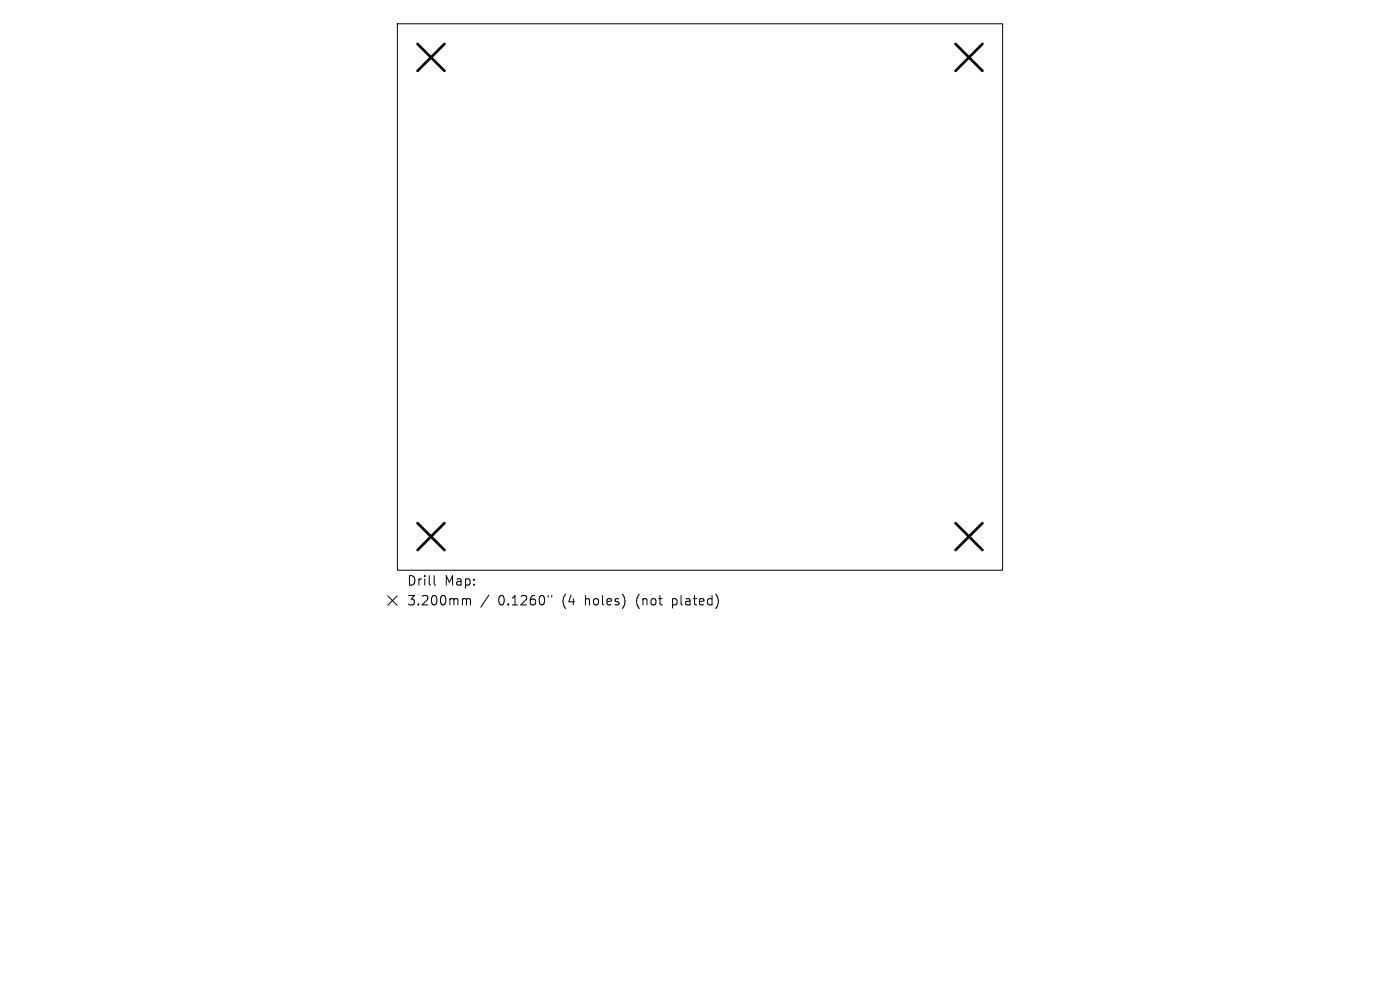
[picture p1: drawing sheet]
<svg xmlns="http://www.w3.org/2000/svg" width="297mm" height="210mm" viewBox="0 0 297 210" stroke-linecap="round" stroke-linejoin="round" font-family="sans-serif">
<defs><g id="words">
<g font-size="2.8">
<text x="86.3" y="124.5">Drill</text>
<text x="94.3" y="124.5">Map:</text>
<text x="86.3" y="128.7">3.200mm</text>
<text x="105.7" y="128.7">0.1260&quot;</text>
<text x="119.4" y="128.7">(4</text>
<text x="124.4" y="128.7">holes)</text>
<text x="135.4" y="128.7">(not</text>
<text x="143.3" y="128.7">plated)</text>
</g>
</g></defs>
<path d="M84.3 5h128.4v116h-128.4zM82.3 126.4l2 2M84.3 126.4l-2 2M92.1 122.1v1.7l.3 .3M98.4 127l.5 .1 .1 .2M99 127.3l.2-.3 .5 .1 .1 1.2M99 127.3v1M103.7 126.2l-1.7 2.6M116.3 126.3v.4M117.1 126.3v.4" fill="none" stroke="#000" stroke-width=".21"/>
<path d="M88.6 9.3l5.7 5.7M94.3 9.3l-5.7 5.7M202.7 9.3l5.7 5.7M208.4 9.3l-5.7 5.7M88.6 111l5.7 5.7M94.3 111l-5.7 5.7M202.7 111l5.7 5.7M208.4 111l-5.7 5.7" fill="none" stroke="#000" stroke-width=".57"/>
<use href="#words"/>
</svg>
